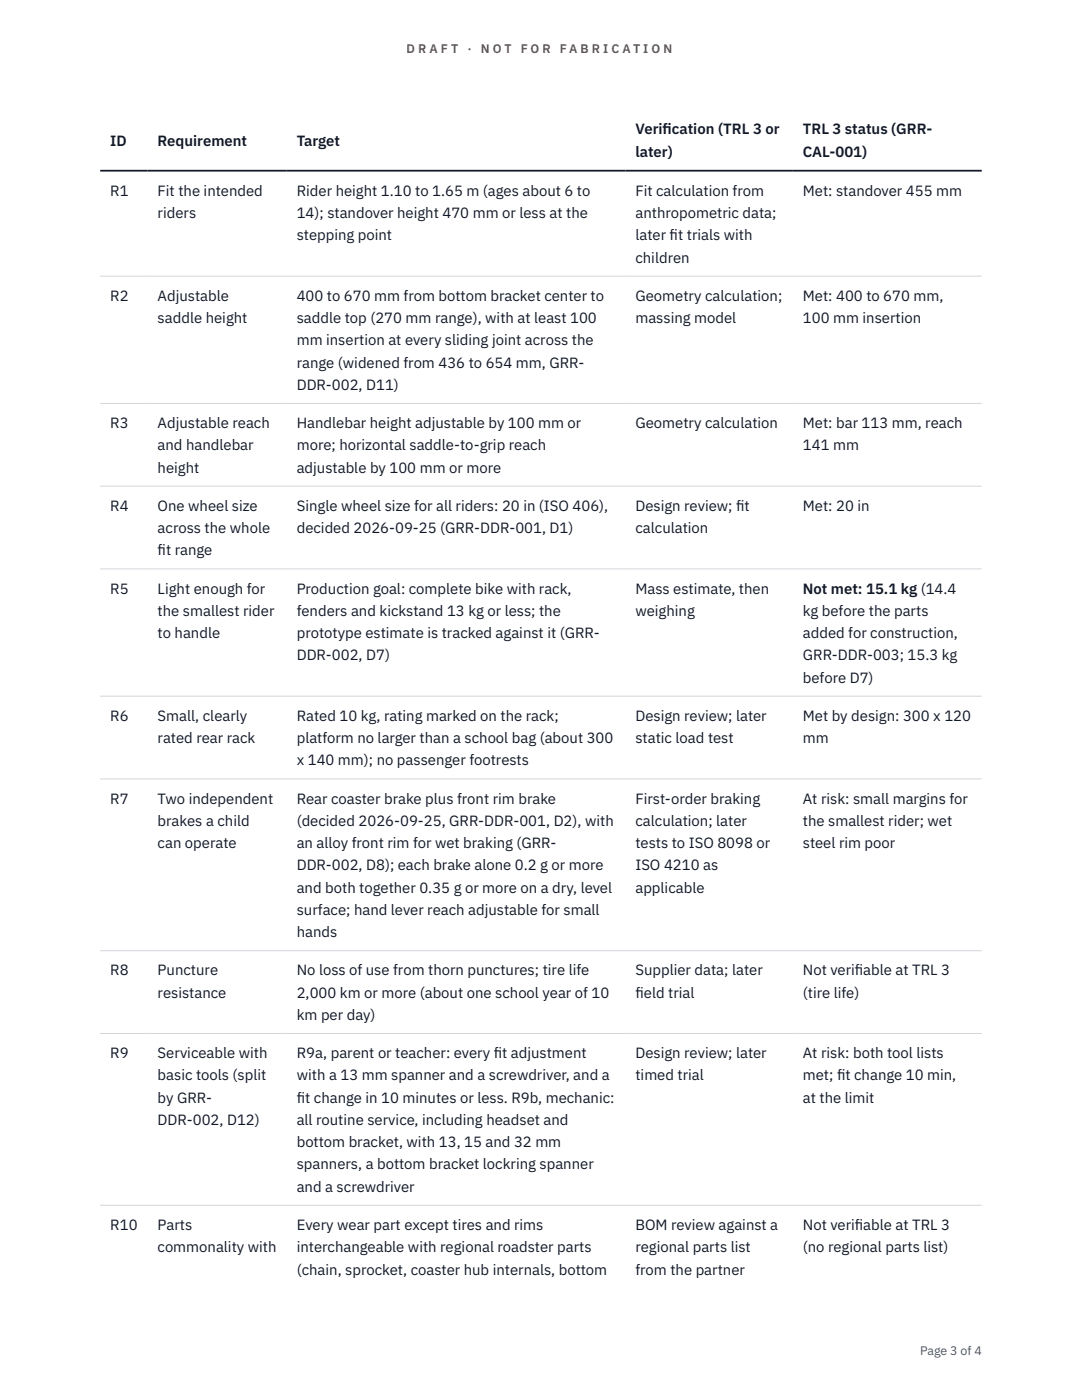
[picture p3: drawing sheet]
<svg xmlns="http://www.w3.org/2000/svg" width="216mm" height="279mm" viewBox="0 0 216 279" stroke-linecap="round" stroke-linejoin="round" font-family="sans-serif">
<defs><g id="words">
<g font-size="3" fill="#111827">
<text x="22" y="29.1">ID</text>
<text x="31.5" y="29.1">Requirement</text>
<text x="59.2" y="29.1">Target</text>
<text x="126.8" y="26.8">Verif</text>
<text x="132.2" y="26.8">ication (TRL 3 or</text>
<text x="160.2" y="26.8">TRL 3 status (GRR-</text>
<text x="126.8" y="31.3">later)</text>
<text x="160.2" y="31.3">CAL-001)</text>
<text x="22" y="39.1">R1</text>
<text x="31.5" y="39.1">Fit the intended</text>
<text x="59.2" y="39.1">Rider height 1.10 to 1.65 m (ages about 6 to</text>
<text x="126.8" y="39.1">Fit calculation from</text>
<text x="160.2" y="39.1">Met: standover 455 mm</text>
<text x="31.5" y="43.5">riders</text>
<text x="59.2" y="43.5">14); standover height 470 mm or less at the</text>
<text x="59.2" y="48">stepping point</text>
<text x="126.8" y="43.5">anthropometric data;</text>
<text x="126.8" y="48">later f</text>
<text x="133.6" y="48">it trials with</text>
<text x="126.8" y="52.4">children</text>
<text x="22" y="60">R2</text>
<text x="31.5" y="60">Adjustable</text>
<text x="31.5" y="64.5">saddle height</text>
<text x="59.2" y="60">400 to 670 mm from bottom bracket center to</text>
<text x="59.2" y="64.5">saddle top (270 mm range), with at least 100</text>
<text x="126.8" y="60">Geometry calculation;</text>
<text x="126.8" y="64.5">massing model</text>
<text x="160.2" y="60">Met: 400 to 670 mm,</text>
<text x="160.2" y="64.5">100 mm insertion</text>
<text x="59.2" y="68.9">mm insertion at every sliding joint across the</text>
<text x="59.2" y="73.4">range (widened from 436 to 654 mm, GRR-</text>
<text x="59.2" y="77.8">DDR-002, D11)</text>
<text x="22" y="85.4">R3</text>
<text x="31.5" y="85.4">Adjustable reach</text>
<text x="31.5" y="89.9">and handlebar</text>
<text x="59.2" y="85.4">Handlebar height adjustable by 100 mm or</text>
<text x="59.2" y="89.9">more; horizontal saddle-to-grip reach</text>
<text x="126.8" y="85.4">Geometry calculation</text>
<text x="160.2" y="85.4">Met: bar 113 mm, reach</text>
<text x="160.2" y="89.9">141 mm</text>
<text x="31.5" y="94.3">height</text>
<text x="59.2" y="94.3">adjustable by 100 mm or more</text>
<text x="22" y="101.9">R4</text>
<text x="31.5" y="101.9">One wheel size</text>
<text x="59.2" y="101.9">Single wheel size for all riders: 20 in (ISO 406),</text>
<text x="126.8" y="101.9">Design review; f</text>
<text x="146.9" y="101.9">it</text>
<text x="160.2" y="101.9">Met: 20 in</text>
<text x="31.5" y="106.4">across the whole</text>
<text x="59.2" y="106.4">decided 2026-09-25 (GRR-DDR-001, D1)</text>
<text x="126.8" y="106.4">calculation</text>
<text x="31.5" y="110.8">f</text>
<text x="31.5" y="110.8">it range</text>
<text x="22" y="118.5">R5</text>
<text x="31.5" y="118.5">Light enough for</text>
<text x="59.2" y="118.5">Production goal: complete bike with rack,</text>
<text x="126.8" y="118.5">Mass estimate, then</text>
<text x="160.2" y="118.5">Not met: 15.1 kg (14.4</text>
<text x="31.5" y="122.9">the smallest rider</text>
<text x="59.2" y="122.9">fenders and kickstand 13 kg or less; the</text>
<text x="126.8" y="122.9">weighing</text>
<text x="160.2" y="122.9">kg before the parts</text>
<text x="31.5" y="127.3">to handle</text>
<text x="59.2" y="127.3">prototype estimate is tracked against it (GRR-</text>
<text x="59.2" y="131.8">DDR-002, D7)</text>
<text x="160.2" y="127.3">added for construction,</text>
<text x="160.2" y="131.8">GRR-DDR-003; 15.3 kg</text>
<text x="160.2" y="136.2">before D7)</text>
<text x="22" y="143.9">R6</text>
<text x="31.5" y="143.9">Small, clearly</text>
<text x="59.2" y="143.9">Rated 10 kg, rating marked on the rack;</text>
<text x="126.8" y="143.9">Design review; later</text>
<text x="160.2" y="143.9">Met by design: 300 x 120</text>
<text x="31.5" y="148.3">rated rear rack</text>
<text x="59.2" y="148.3">platform no larger than a school bag (about 300</text>
<text x="126.8" y="148.3">static load test</text>
<text x="160.2" y="148.3">mm</text>
<text x="59.2" y="152.7">x 140 mm); no passenger footrests</text>
<text x="22" y="160.4">R7</text>
<text x="31.5" y="160.4">Two independent</text>
<text x="59.2" y="160.4">Rear coaster brake plus front rim brake</text>
<text x="126.8" y="160.4">First-order braking</text>
<text x="160.2" y="160.4">At risk: small margins for</text>
<text x="31.5" y="164.8">brakes a child</text>
<text x="59.2" y="164.8">(decided 2026-09-25, GRR-DDR-001, D2), with</text>
<text x="126.8" y="164.8">calculation; later</text>
<text x="160.2" y="164.8">the smallest rider; wet</text>
<text x="31.5" y="169.3">can operate</text>
<text x="59.2" y="169.3">an alloy front rim for wet braking (GRR-</text>
<text x="59.2" y="173.7">DDR-002, D8); each brake alone 0.2 g or more</text>
<text x="126.8" y="169.3">tests to ISO 8098 or</text>
<text x="126.8" y="173.7">ISO 4210 as</text>
<text x="160.2" y="169.3">steel rim poor</text>
<text x="59.2" y="178.1">and both together 0.35 g or more on a dry, level</text>
<text x="126.8" y="178.1">applicable</text>
<text x="59.2" y="182.6">surface; hand lever reach adjustable for small</text>
<text x="59.2" y="187">hands</text>
<text x="22" y="194.7">R8</text>
<text x="31.5" y="194.7">Puncture</text>
<text x="59.2" y="194.7">No loss of use from thorn punctures; tire life</text>
<text x="126.8" y="194.7">Supplier data; later</text>
<text x="160.2" y="194.7">Not verif</text>
<text x="170.6" y="194.7">iable at TRL 3</text>
<text x="31.5" y="199.1">resistance</text>
<text x="59.2" y="199.1">2,000 km or more (about one school year of 10</text>
<text x="59.2" y="203.6">km per day)</text>
<text x="126.8" y="199.1">f</text>
<text x="126.8" y="199.1">ield trial</text>
<text x="160.2" y="199.1">(tire life)</text>
<text x="22" y="211.2">R9</text>
<text x="31.5" y="211.2">Serviceable with</text>
<text x="31.5" y="215.6">basic tools (split</text>
<text x="59.2" y="211.2">R9a, parent or teacher: every f</text>
<text x="59.2" y="215.6">with a 13 mm spanner and a screwdriver, and a</text>
<text x="98.5" y="211.2">it adjustment</text>
<text x="126.8" y="211.2">Design review; later</text>
<text x="126.8" y="215.6">timed trial</text>
<text x="160.2" y="211.2">At risk: both tool lists</text>
<text x="160.2" y="215.6">met; f</text>
<text x="167" y="215.6">it change 10 min,</text>
<text x="31.5" y="220.1">by GRR-</text>
<text x="59.2" y="220.1">f</text>
<text x="59.2" y="220.1">it change in 10 minutes or less. R9b, mechanic:</text>
<text x="160.2" y="220.1">at the limit</text>
<text x="31.5" y="224.5">DDR-002, D12)</text>
<text x="59.2" y="224.5">all routine service, including headset and</text>
<text x="59.2" y="229">bottom bracket, with 13, 15 and 32 mm</text>
<text x="59.2" y="233.4">spanners, a bottom bracket lockring spanner</text>
<text x="59.2" y="237.8">and a screwdriver</text>
<text x="22" y="245.5">R10</text>
<text x="31.5" y="245.5">Parts</text>
<text x="59.2" y="245.5">Every wear part except tires and rims</text>
<text x="126.8" y="245.5">BOM review against a</text>
<text x="160.2" y="245.5">Not verif</text>
<text x="170.6" y="245.5">iable at TRL 3</text>
<text x="31.5" y="249.9">commonality with</text>
<text x="59.2" y="249.9">interchangeable with regional roadster parts</text>
<text x="126.8" y="249.9">regional parts list</text>
<text x="160.2" y="249.9">(no regional parts list)</text>
<text x="59.2" y="254.4">(chain, sprocket, coaster hub internals, bottom</text>
<text x="126.8" y="254.4">from the partner</text>
</g>
<g font-size="2.5" fill="#b45309">
<text x="81.1" y="10.5">D R A F T</text>
<text x="93.3" y="10.5">·</text>
<text x="95.9" y="10.5">N O T</text>
<text x="103.9" y="10.5">F O R</text>
<text x="111.7" y="10.5">F A B R I C A T I O N</text>
</g>
<text font-size="2.5" fill="#4b5563" x="183.6" y="270.3">Page 3 of 4</text>
</g></defs>
<path d="M20 55.1h175.9M20 80.5h175.9M20 97h175.9M20 113.5h175.9M20 138.9h175.9M20 155.4h175.9M20 189.7h175.9M20 206.3h175.9M20 240.5h175.9" fill="none" stroke="#d1d5db" stroke-width=".2"/>
<path d="M20 34.1h175.9" fill="none" stroke="#111827" stroke-width=".35"/>
<use href="#words"/>
</svg>
